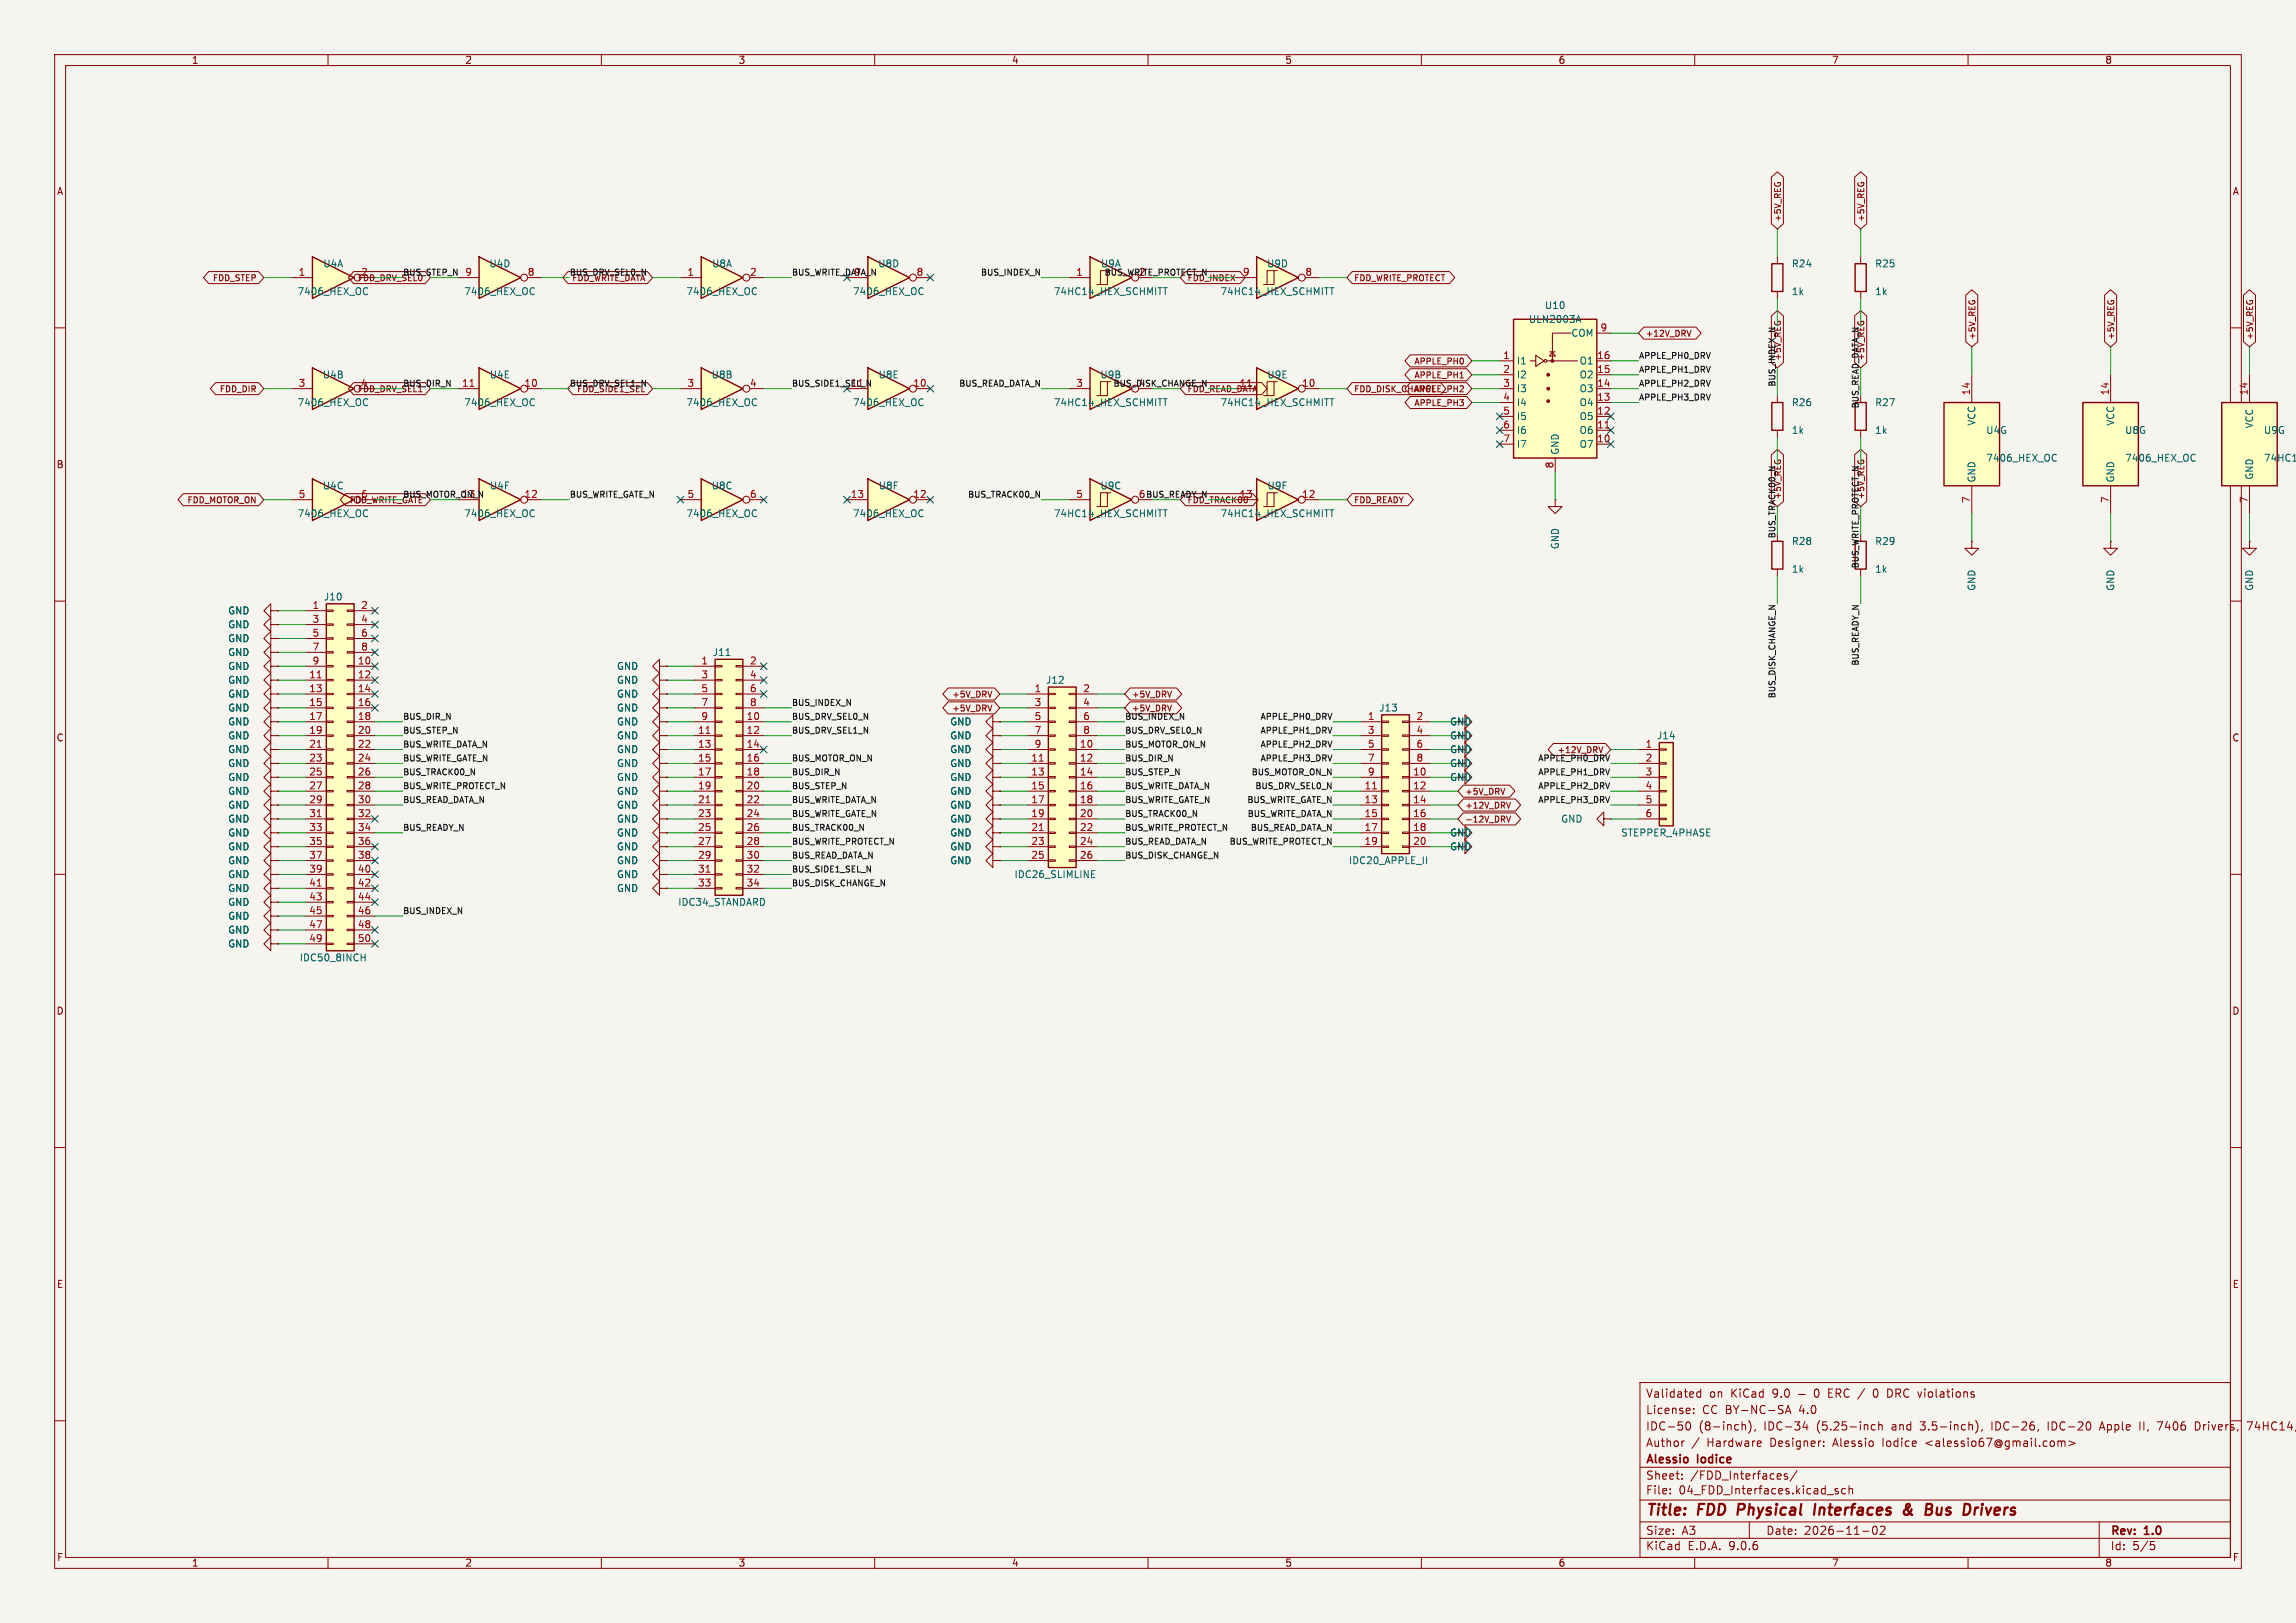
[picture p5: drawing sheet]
<svg xmlns="http://www.w3.org/2000/svg" width="420mm" height="297mm" viewBox="0 0 420 297" stroke-linecap="round" stroke-linejoin="round" font-family="sans-serif">
<defs><g id="words">
<g font-size="2.8" fill="#840000">
<text x="301" y="277.9">Title:</text>
<text x="310.6" y="277.9">FDD</text>
<text x="318.7" y="277.9">Physical</text>
<text x="333.5" y="277.9">Interfaces</text>
<text x="350.7" y="277.9">&amp;</text>
<text x="355.5" y="277.9">Bus</text>
<text x="363.2" y="277.9">Drivers</text>
</g>
<g font-size="2.1" fill="#840000">
<text x="301" y="256">Validated</text>
<text x="312.6" y="256">on</text>
<text x="316.7" y="256">KiCad</text>
<text x="324.4" y="256">9.0</text>
<text x="335" y="256">ERC /</text>
<text x="343.5" y="256">0</text>
<text x="346.3" y="256">DRC violations</text>
<text x="301" y="262">IDC-50</text>
<text x="301" y="259">License:</text>
<text x="310.7" y="262">(8-inch),</text>
<text x="311.4" y="259">CC BY-NC-SA</text>
<text x="322.7" y="262">IDC-34</text>
<text x="329.2" y="259">4.0</text>
<text x="332.5" y="262">(5.25-inch</text>
<text x="346.3" y="262">and</text>
<text x="351.7" y="262">3.5-inch),</text>
<text x="364.9" y="262">IDC-26,</text>
<text x="375.3" y="262">IDC-20</text>
<text x="385" y="262">Apple</text>
<text x="392.4" y="262">II,</text>
<text x="395.8" y="262">7406</text>
<text x="402.9" y="262">Drivers,</text>
<text x="412.6" y="262">74HC14,</text>
<text x="301" y="268.2">Alessio</text>
<text x="301" y="265">Author</text>
<text x="310.6" y="268.2">Iodice</text>
<text x="312.3" y="265">Hardware</text>
<text x="324" y="265">Designer:</text>
<text x="335.6" y="265">Alessio</text>
<text x="344.8" y="265">Iodice</text>
<text x="352.8" y="265">&lt;alessio67@gmail.com&gt;</text>
<text x="301" y="273.7">File:</text>
<text x="301" y="271">Sheet:</text>
<text x="307.1" y="273.7">04_FDD_Interfaces.kicad_sch</text>
<text x="309.2" y="271">/FDD_Interfaces/</text>
<text x="301" y="281.1">Size:</text>
<text x="307.6" y="281.1">A3</text>
<text x="323" y="281.1">Date:</text>
<text x="330" y="281.1">2026-11-02</text>
<text x="386" y="281.3">Rev:</text>
<text x="392.4" y="281.3">1.0</text>
<text x="301" y="283.9">KiCad</text>
<text x="308.7" y="283.9">E.D.A.</text>
<text x="316.3" y="283.9">9.0.6</text>
<text x="386" y="283.9">Id:</text>
<text x="390.1" y="283.9">5/5</text>
</g>
<g font-size="1.8" fill="#840000">
<text x="35" y="11.9">1</text>
<text x="85" y="11.9">2</text>
<text x="135" y="11.9">3</text>
<text x="185" y="11.9">4</text>
<text x="235" y="11.9">5</text>
<text x="285" y="11.9">6</text>
<text x="335" y="11.9">7</text>
<text x="385" y="11.9">8</text>
<text x="10.3" y="35.9">A</text>
<text x="408.3" y="35.9">A</text>
<text x="66" y="50.5">2</text>
<text x="66" y="70.9">4</text>
<text x="226.7" y="70.9">11</text>
<text x="10.3" y="85.9">B</text>
<text x="66" y="91.2">6</text>
<text x="226.7" y="91.2">13</text>
<text x="10.3" y="135.9">C</text>
<text x="265.2" y="132.9">GND</text>
<text x="265.2" y="135.5">GND</text>
<text x="408.2" y="135.9">C</text>
<text x="265.2" y="140.6">GND</text>
<text x="265.2" y="138">GND</text>
<text x="265.2" y="143.1">GND</text>
<text x="265.2" y="153.3">GND</text>
<text x="265.2" y="155.8">GND</text>
<text x="10.3" y="185.9">D</text>
<text x="408.2" y="185.9">D</text>
<text x="10.3" y="235.9">E</text>
<text x="408.3" y="235.9">E</text>
<text x="10.3" y="285.9">F</text>
<text x="35" y="286.9">1</text>
<text x="85" y="286.9">2</text>
<text x="135" y="286.9">3</text>
<text x="185" y="286.9">4</text>
<text x="235" y="286.9">5</text>
<text x="285" y="286.9">6</text>
<text x="335" y="286.9">7</text>
<text x="385" y="286.9">8</text>
<text x="408.3" y="285.9">F</text>
</g>
<g font-size="1.8" fill="#a90000">
<text x="54.5" y="50.5">1</text>
<text x="85" y="50.5">9</text>
<text x="96.4" y="50.5">8</text>
<text x="125.7" y="50.5">1</text>
<text x="137.1" y="50.5">2</text>
<text x="167.6" y="50.5">8</text>
<text x="196.8" y="50.5">1</text>
<text x="227.3" y="50.5">9</text>
<text x="238.7" y="50.5">8</text>
<text x="274.9" y="65.8">1</text>
<text x="292.1" y="65.8">16</text>
<text x="292.7" y="60.7">9</text>
<text x="54.5" y="70.9">3</text>
<text x="84.4" y="70.9">11</text>
<text x="95.8" y="70.9">10</text>
<text x="125.7" y="70.9">3</text>
<text x="137.1" y="70.9">4</text>
<text x="167" y="70.9">10</text>
<text x="196.8" y="70.9">3</text>
<text x="238.1" y="70.9">10</text>
<text x="274.9" y="68.3">2</text>
<text x="274.9" y="70.9">3</text>
<text x="292.1" y="68.3">15</text>
<text x="292.1" y="70.9">14</text>
<text x="274.9" y="73.4">4</text>
<text x="274.9" y="75.9">5</text>
<text x="292.1" y="73.4">13</text>
<text x="292.1" y="75.9">12</text>
<text x="360.4" y="72.4" transform="rotate(-90 360.4 72.4)">14</text>
<text x="385.8" y="72.4" transform="rotate(-90 385.8 72.4)">14</text>
<text x="411.2" y="72.4" transform="rotate(-90 411.2 72.4)">14</text>
<text x="274.9" y="78.5">6</text>
<text x="274.9" y="81">7</text>
<text x="292.1" y="78.5">11</text>
<text x="292.1" y="81">10</text>
<text x="284.2" y="85.8" transform="rotate(-90 284.2 85.8)">8</text>
<text x="54.5" y="91.2">5</text>
<text x="95.8" y="91.2">12</text>
<text x="125.7" y="91.2">5</text>
<text x="137.1" y="91.2">6</text>
<text x="155.5" y="91.2">13</text>
<text x="167" y="91.2">12</text>
<text x="196.8" y="91.2">5</text>
<text x="208.2" y="91.2">6</text>
<text x="238.1" y="91.2">12</text>
<text x="360.4" y="92.1" transform="rotate(-90 360.4 92.1)">7</text>
<text x="385.8" y="92.1" transform="rotate(-90 385.8 92.1)">7</text>
<text x="411.2" y="92.1" transform="rotate(-90 411.2 92.1)">7</text>
<text x="57.1" y="111.5">1</text>
<text x="66" y="111.5">2</text>
<text x="57.1" y="114">3</text>
<text x="57.1" y="116.6">5</text>
<text x="57.1" y="119.1">7</text>
<text x="66" y="114">4</text>
<text x="66" y="116.6">6</text>
<text x="66" y="119.1">8</text>
<text x="56.5" y="124.2">11</text>
<text x="57.1" y="121.7">9</text>
<text x="65.4" y="121.7">10</text>
<text x="65.4" y="124.2">12</text>
<text x="128.2" y="121.7">1</text>
<text x="128.2" y="124.2">3</text>
<text x="137.1" y="121.7">2</text>
<text x="137.1" y="124.2">4</text>
<text x="56.5" y="126.7">13</text>
<text x="56.5" y="129.3">15</text>
<text x="56.5" y="131.8">17</text>
<text x="65.4" y="126.7">14</text>
<text x="65.4" y="129.3">16</text>
<text x="65.4" y="131.8">18</text>
<text x="128.2" y="126.7">5</text>
<text x="128.2" y="129.3">7</text>
<text x="128.2" y="131.8">9</text>
<text x="136.5" y="131.8">10</text>
<text x="137.1" y="126.7">6</text>
<text x="137.1" y="129.3">8</text>
<text x="189.2" y="126.7">1</text>
<text x="189.2" y="129.3">3</text>
<text x="189.2" y="131.8">5</text>
<text x="198" y="126.7">2</text>
<text x="198" y="129.3">4</text>
<text x="198" y="131.8">6</text>
<text x="250.1" y="131.8">1</text>
<text x="259" y="131.8">2</text>
<text x="56.5" y="134.4">19</text>
<text x="56.5" y="136.9">21</text>
<text x="65.4" y="134.4">20</text>
<text x="65.4" y="136.9">22</text>
<text x="127.6" y="134.4">11</text>
<text x="127.6" y="136.9">13</text>
<text x="136.5" y="134.4">12</text>
<text x="136.5" y="136.9">14</text>
<text x="189.2" y="134.4">7</text>
<text x="189.2" y="136.9">9</text>
<text x="197.4" y="136.9">10</text>
<text x="198" y="134.4">8</text>
<text x="250.1" y="134.4">3</text>
<text x="250.1" y="136.9">5</text>
<text x="259" y="134.4">4</text>
<text x="259" y="136.9">6</text>
<text x="300.9" y="136.9">1</text>
<text x="56.5" y="139.4">23</text>
<text x="56.5" y="142">25</text>
<text x="65.4" y="139.4">24</text>
<text x="65.4" y="142">26</text>
<text x="127.6" y="139.4">15</text>
<text x="127.6" y="142">17</text>
<text x="136.5" y="139.4">16</text>
<text x="136.5" y="142">18</text>
<text x="188.6" y="139.4">11</text>
<text x="188.6" y="142">13</text>
<text x="197.4" y="139.4">12</text>
<text x="197.4" y="142">14</text>
<text x="250.1" y="139.4">7</text>
<text x="250.1" y="142">9</text>
<text x="258.4" y="142">10</text>
<text x="259" y="139.4">8</text>
<text x="300.9" y="139.4">2</text>
<text x="300.9" y="142">3</text>
<text x="56.5" y="144.5">27</text>
<text x="56.5" y="147.1">29</text>
<text x="56.5" y="149.6">31</text>
<text x="65.4" y="144.5">28</text>
<text x="65.4" y="147.1">30</text>
<text x="65.4" y="149.6">32</text>
<text x="127.6" y="144.5">19</text>
<text x="127.6" y="147.1">21</text>
<text x="127.6" y="149.6">23</text>
<text x="136.5" y="144.5">20</text>
<text x="136.5" y="147.1">22</text>
<text x="136.5" y="149.6">24</text>
<text x="188.6" y="144.5">15</text>
<text x="188.6" y="147.1">17</text>
<text x="188.6" y="149.6">19</text>
<text x="197.4" y="144.5">16</text>
<text x="197.4" y="147.1">18</text>
<text x="197.4" y="149.6">20</text>
<text x="249.5" y="144.5">11</text>
<text x="249.5" y="147.1">13</text>
<text x="249.5" y="149.6">15</text>
<text x="258.4" y="144.5">12</text>
<text x="258.4" y="147.1">14</text>
<text x="258.4" y="149.6">16</text>
<text x="300.9" y="144.5">4</text>
<text x="300.9" y="147.1">5</text>
<text x="300.9" y="149.6">6</text>
<text x="56.5" y="152.1">33</text>
<text x="56.5" y="154.7">35</text>
<text x="65.4" y="152.1">34</text>
<text x="65.4" y="154.7">36</text>
<text x="127.6" y="152.1">25</text>
<text x="127.6" y="154.7">27</text>
<text x="136.5" y="152.1">26</text>
<text x="136.5" y="154.7">28</text>
<text x="188.6" y="152.1">21</text>
<text x="188.6" y="154.7">23</text>
<text x="197.4" y="152.1">22</text>
<text x="197.4" y="154.7">24</text>
<text x="249.5" y="152.1">17</text>
<text x="249.5" y="154.7">19</text>
<text x="258.4" y="152.1">18</text>
<text x="258.4" y="154.7">20</text>
<text x="56.5" y="157.2">37</text>
<text x="56.5" y="159.8">39</text>
<text x="65.4" y="157.2">38</text>
<text x="65.4" y="159.8">40</text>
<text x="127.6" y="157.2">29</text>
<text x="127.6" y="159.8">31</text>
<text x="136.5" y="157.2">30</text>
<text x="136.5" y="159.8">32</text>
<text x="188.6" y="157.2">25</text>
<text x="197.4" y="157.2">26</text>
<text x="56.5" y="162.3">41</text>
<text x="56.5" y="164.8">43</text>
<text x="56.5" y="167.4">45</text>
<text x="65.4" y="162.3">42</text>
<text x="65.4" y="164.8">44</text>
<text x="65.4" y="167.4">46</text>
<text x="127.6" y="162.3">33</text>
<text x="136.5" y="162.3">34</text>
<text x="56.5" y="169.9">47</text>
<text x="56.5" y="172.5">49</text>
<text x="65.4" y="169.9">48</text>
<text x="65.4" y="172.5">50</text>
</g>
<g font-size="1.8" fill="#006464">
<text x="59" y="49.1">U4A</text>
<text x="89.4" y="49.1">U4D</text>
<text x="130.2" y="49.1">U8A</text>
<text x="160.6" y="49.1">U8D</text>
<text x="231.7" y="49.1">U9D</text>
<text x="327.7" y="49.1">R24</text>
<text x="342.9" y="49.1">R25</text>
<text x="54.3" y="54.2">7406_HEX_OC</text>
<text x="84.8" y="54.2">7406_HEX_OC</text>
<text x="125.4" y="54.2">7406_HEX_OC</text>
<text x="155.9" y="54.2">7406_HEX_OC</text>
<text x="192.7" y="54.2">74HC14_HEX_SCHMITT</text>
<text x="223.1" y="54.2">74HC14_HEX_SCHMITT</text>
<text x="279.6" y="59.3">ULN2003A</text>
<text x="282.5" y="56.7">U10</text>
<text x="327.7" y="54.2">1k</text>
<text x="342.9" y="54.2">1k</text>
<text x="287.3" y="61.8">COM</text>
<text x="59" y="69.4">U4B</text>
<text x="89.5" y="69.4">U4E</text>
<text x="130.1" y="69.4">U8B</text>
<text x="160.6" y="69.4">U8E</text>
<text x="231.7" y="69.4">U9E</text>
<text x="277.4" y="66.9">I1</text>
<text x="277.4" y="69.4">I2</text>
<text x="277.4" y="72">I3</text>
<text x="288.8" y="66.9">O1</text>
<text x="288.8" y="69.4">O2</text>
<text x="288.8" y="72">O3</text>
<text x="54.3" y="74.5">7406_HEX_OC</text>
<text x="84.8" y="74.5">7406_HEX_OC</text>
<text x="125.4" y="74.5">7406_HEX_OC</text>
<text x="155.9" y="74.5">7406_HEX_OC</text>
<text x="192.7" y="74.5">74HC14_HEX_SCHMITT</text>
<text x="223.1" y="74.5">74HC14_HEX_SCHMITT</text>
<text x="277.4" y="74.5">I4</text>
<text x="277.4" y="77.1">I5</text>
<text x="288.8" y="74.5">O4</text>
<text x="288.8" y="77.1">O5</text>
<text x="327.7" y="74.5">R26</text>
<text x="342.9" y="74.5">R27</text>
<text x="361.5" y="78" transform="rotate(-90 361.5 78)">VCC</text>
<text x="386.9" y="78" transform="rotate(-90 386.9 78)">VCC</text>
<text x="277.4" y="79.6">I6</text>
<text x="277.4" y="82.1">I7</text>
<text x="285.3" y="83.3" transform="rotate(-90 285.3 83.3)">GND</text>
<text x="288.8" y="79.6">O6</text>
<text x="288.8" y="82.1">O7</text>
<text x="327.7" y="79.6">1k</text>
<text x="342.9" y="79.6">1k</text>
<text x="363.2" y="79.6">U4G</text>
<text x="388.6" y="79.6">U8G</text>
<text x="412.3" y="78.5" transform="rotate(-90 412.3 78.5)">VCC</text>
<text x="414" y="79.6">U9G</text>
<text x="59" y="89.8">U4C</text>
<text x="89.5" y="89.8">U4F</text>
<text x="130.1" y="89.8">U8C</text>
<text x="160.6" y="89.8">U8F</text>
<text x="201.2" y="89.8">U9C</text>
<text x="231.8" y="89.8">U9F</text>
<text x="361.5" y="88.4" transform="rotate(-90 361.5 88.4)">GND</text>
<text x="363.2" y="84.7">7406_HEX_OC</text>
<text x="386.9" y="88.4" transform="rotate(-90 386.9 88.4)">GND</text>
<text x="388.6" y="84.7">7406_HEX_OC</text>
<text x="412.3" y="87.9" transform="rotate(-90 412.3 87.9)">GND</text>
<text x="414" y="84.7">74HC14_</text>
<text x="54.3" y="94.8">7406_HEX_OC</text>
<text x="84.8" y="94.8">7406_HEX_OC</text>
<text x="125.4" y="94.8">7406_HEX_OC</text>
<text x="155.9" y="94.8">7406_HEX_OC</text>
<text x="192.7" y="94.8">74HC14_HEX_SCHMITT</text>
<text x="223.1" y="94.8">74HC14_HEX_SCHMITT</text>
<text x="285.3" y="100.6" transform="rotate(-90 285.3 100.6)">GND</text>
<text x="327.7" y="99.9">R28</text>
<text x="342.9" y="99.9">R29</text>
<text x="327.7" y="105">1k</text>
<text x="342.9" y="105">1k</text>
<text x="41.6" y="112.6">GND</text>
<text x="59.2" y="110.1">J10</text>
<text x="361.5" y="108.2" transform="rotate(-90 361.5 108.2)">GND</text>
<text x="386.9" y="108.2" transform="rotate(-90 386.9 108.2)">GND</text>
<text x="412.3" y="108.2" transform="rotate(-90 412.3 108.2)">GND</text>
<text x="41.6" y="117.7">GND</text>
<text x="41.6" y="115.2">GND</text>
<text x="41.6" y="125.3">GND</text>
<text x="41.6" y="120.2">GND</text>
<text x="41.6" y="122.8">GND</text>
<text x="112.8" y="125.3">GND</text>
<text x="112.8" y="122.8">GND</text>
<text x="130.3" y="120.2">J11</text>
<text x="191.2" y="125.3">J12</text>
<text x="41.6" y="130.4">GND</text>
<text x="41.6" y="127.9">GND</text>
<text x="112.8" y="127.9">GND</text>
<text x="112.8" y="130.4">GND</text>
<text x="252.2" y="130.4">J13</text>
<text x="41.6" y="132.9">GND</text>
<text x="41.6" y="135.5">GND</text>
<text x="112.8" y="135.5">GND</text>
<text x="112.8" y="132.9">GND</text>
<text x="173.7" y="132.9">GND</text>
<text x="173.7" y="135.5">GND</text>
<text x="303" y="135.5">J14</text>
<text x="41.6" y="140.6">GND</text>
<text x="41.6" y="143.1">GND</text>
<text x="41.6" y="138">GND</text>
<text x="112.8" y="140.6">GND</text>
<text x="112.8" y="143.1">GND</text>
<text x="112.8" y="138">GND</text>
<text x="173.7" y="138">GND</text>
<text x="173.7" y="140.6">GND</text>
<text x="173.7" y="143.1">GND</text>
<text x="41.6" y="145.6">GND</text>
<text x="41.6" y="148.2">GND</text>
<text x="112.8" y="148.2">GND</text>
<text x="112.8" y="145.6">GND</text>
<text x="173.7" y="148.2">GND</text>
<text x="173.7" y="145.6">GND</text>
<text x="41.6" y="153.3">GND</text>
<text x="41.6" y="155.8">GND</text>
<text x="41.6" y="150.7">GND</text>
<text x="112.8" y="150.7">GND</text>
<text x="112.8" y="153.3">GND</text>
<text x="112.8" y="155.8">GND</text>
<text x="173.7" y="153.3">GND</text>
<text x="173.7" y="150.7">GND</text>
<text x="173.7" y="155.8">GND</text>
<text x="285.5" y="150.7">GND</text>
<text x="296.4" y="153.3">STEPPER_4PHASE</text>
<text x="41.6" y="160.9">GND</text>
<text x="41.6" y="158.3">GND</text>
<text x="112.8" y="158.3">GND</text>
<text x="112.8" y="160.9">GND</text>
<text x="173.7" y="158.3">GND</text>
<text x="185.5" y="160.9">IDC26_SLIMLINE</text>
<text x="246.6" y="158.3">IDC20_APPLE_II</text>
<text x="41.6" y="163.4">GND</text>
<text x="41.6" y="166">GND</text>
<text x="112.8" y="163.4">GND</text>
<text x="124" y="166">IDC34_STANDARD</text>
<text x="41.6" y="171">GND</text>
<text x="41.6" y="168.5">GND</text>
<text x="41.6" y="173.6">GND</text>
<text x="54.7" y="176.1">IDC50_8INCH</text>
</g>
<g font-size="1.8" fill="#0f0f0f">
<text x="156.1" y="50.5">9</text>
<text x="201.3" y="49.1">U9A</text>
<text x="208.2" y="50.5">2</text>
<text x="155.5" y="70.9">11</text>
<text x="201.2" y="69.4">U9B</text>
<text x="208.2" y="70.9">4</text>
<text x="84.4" y="91.2">13</text>
</g>
<g font-size="1.5" fill="#840000">
<text x="326" y="40.7" transform="rotate(-90 326 40.7)">+5V_REG</text>
<text x="341.2" y="40.7" transform="rotate(-90 341.2 40.7)">+5V_REG</text>
<text x="38.8" y="51.7">FDD_STEP</text>
<text x="65.3" y="51.7">FDD_DRV_SEL0</text>
<text x="247.6" y="51.7">FDD_WRITE_PROTECT</text>
<text x="301" y="61.8">+12V_DRV</text>
<text x="361.5" y="62.3" transform="rotate(-90 361.5 62.3)">+5V_REG</text>
<text x="386.9" y="62.3" transform="rotate(-90 386.9 62.3)">+5V_REG</text>
<text x="412.3" y="62.3" transform="rotate(-90 412.3 62.3)">+5V_REG</text>
<text x="40.1" y="72">FDD_DIR</text>
<text x="65.3" y="72">FDD_DRV_SEL1</text>
<text x="247.6" y="72">FDD_DISK_CHANGE</text>
<text x="258.6" y="66.9">APPLE_PH0</text>
<text x="258.6" y="69.4">APPLE_PH1</text>
<text x="258.6" y="72">APPLE_PH2</text>
<text x="258.6" y="74.5">APPLE_PH3</text>
<text x="34.2" y="92.3">FDD_MOTOR_ON</text>
<text x="247.6" y="92.3">FDD_READY</text>
<text x="174.1" y="130.4">+5V_DRV</text>
<text x="174.1" y="127.9">+5V_DRV</text>
<text x="207" y="127.9">+5V_DRV</text>
<text x="267.9" y="145.6">+5V_DRV</text>
<text x="267.9" y="148.2">+12V_DRV</text>
<text x="267.9" y="150.7">-12V_DRV</text>
</g>
<g font-size="1.5" fill="#0f0f0f">
<text x="73.7" y="50.5">BUS_STEP_N</text>
<text x="104.1" y="50.5">BUS_DRV_SEL0_N</text>
<text x="104.5" y="51.7">FDD_WRITE_DATA</text>
<text x="144.8" y="50.5">BUS_WRITE_DATA_N</text>
<text x="179.3" y="50.5">BUS_INDEX_N</text>
<text x="201.9" y="50.5">BUS_WRITE_PROTECT_N</text>
<text x="217.1" y="51.7">FDD_INDEX</text>
<text x="299.7" y="65.7">APPLE_PH0_DRV</text>
<text x="73.7" y="70.8">BUS_DIR_N</text>
<text x="104.1" y="70.8">BUS_DRV_SEL1_N</text>
<text x="105.4" y="72">FDD_SIDE1_SEL</text>
<text x="144.8" y="70.8">BUS_SIDE1_SEL_N</text>
<text x="175.3" y="70.8">BUS_READ_DATA_N</text>
<text x="203.6" y="70.8">BUS_DISK_CHANGE_N</text>
<text x="217.1" y="72">FDD_READ_DATA</text>
<text x="299.7" y="68.3">APPLE_PH1_DRV</text>
<text x="299.7" y="70.8">APPLE_PH2_DRV</text>
<text x="324.8" y="70.9" transform="rotate(-90 324.8 70.9)">BUS_INDEX_N</text>
<text x="326" y="66.1" transform="rotate(-90 326 66.1)">+5V_REG</text>
<text x="341.2" y="66.1" transform="rotate(-90 341.2 66.1)">+5V_REG</text>
<text x="299.7" y="73.4">APPLE_PH3_DRV</text>
<text x="340.1" y="74.9" transform="rotate(-90 340.1 74.9)">BUS_READ_DATA_N</text>
<text x="63.9" y="92.3">FDD_WRITE_GATE</text>
<text x="73.7" y="91.1">BUS_MOTOR_ON_N</text>
<text x="104.1" y="91.1">BUS_WRITE_GATE_N</text>
<text x="177" y="91.1">BUS_TRACK00_N</text>
<text x="209.5" y="91.1">BUS_READY_N</text>
<text x="217.1" y="92.3">FDD_TRACK00</text>
<text x="326" y="91.5" transform="rotate(-90 326 91.5)">+5V_REG</text>
<text x="341.2" y="91.5" transform="rotate(-90 341.2 91.5)">+5V_REG</text>
<text x="324.8" y="98.6" transform="rotate(-90 324.8 98.6)">BUS_TRACK00_N</text>
<text x="340.1" y="104.1" transform="rotate(-90 340.1 104.1)">BUS_WRITE_PROTECT_N</text>
<text x="340.1" y="121.9" transform="rotate(-90 340.1 121.9)">BUS_READY_N</text>
<text x="73.7" y="131.8">BUS_DIR_N</text>
<text x="144.8" y="129.2">BUS_INDEX_N</text>
<text x="144.8" y="131.8">BUS_DRV_SEL0_N</text>
<text x="205.7" y="131.8">BUS_INDEX_N</text>
<text x="207" y="130.4">+5V_DRV</text>
<text x="230.5" y="131.8">APPLE_PH0_DRV</text>
<text x="324.8" y="127.9" transform="rotate(-90 324.8 127.9)">BUS_DISK_CHANGE_N</text>
<text x="73.7" y="134.3">BUS_STEP_N</text>
<text x="73.7" y="136.9">BUS_WRITE_DATA_N</text>
<text x="144.8" y="134.3">BUS_DRV_SEL1_N</text>
<text x="205.7" y="134.3">BUS_DRV_SEL0_N</text>
<text x="205.7" y="136.9">BUS_MOTOR_ON_N</text>
<text x="230.5" y="134.3">APPLE_PH1_DRV</text>
<text x="230.5" y="136.9">APPLE_PH2_DRV</text>
<text x="73.7" y="139.4">BUS_WRITE_GATE_N</text>
<text x="73.7" y="141.9">BUS_TRACK00_N</text>
<text x="144.8" y="139.4">BUS_MOTOR_ON_N</text>
<text x="144.8" y="141.9">BUS_DIR_N</text>
<text x="205.7" y="139.4">BUS_DIR_N</text>
<text x="205.7" y="141.9">BUS_STEP_N</text>
<text x="228.8" y="141.9">BUS_MOTOR_ON_N</text>
<text x="230.5" y="139.4">APPLE_PH3_DRV</text>
<text x="281.3" y="139.4">APPLE_PH0_DRV</text>
<text x="281.3" y="141.9">APPLE_PH1_DRV</text>
<text x="284.8" y="138">+12V_DRV</text>
<text x="73.7" y="144.5">BUS_WRITE_PROTECT_N</text>
<text x="73.7" y="147">BUS_READ_DATA_N</text>
<text x="144.8" y="144.5">BUS_STEP_N</text>
<text x="144.8" y="149.6">BUS_WRITE_GATE_N</text>
<text x="144.8" y="147">BUS_WRITE_DATA_N</text>
<text x="205.7" y="144.5">BUS_WRITE_DATA_N</text>
<text x="205.7" y="147">BUS_WRITE_GATE_N</text>
<text x="205.7" y="149.6">BUS_TRACK00_N</text>
<text x="228" y="147">BUS_WRITE_GATE_N</text>
<text x="228.1" y="149.6">BUS_WRITE_DATA_N</text>
<text x="229.5" y="144.5">BUS_DRV_SEL0_N</text>
<text x="281.3" y="144.5">APPLE_PH2_DRV</text>
<text x="281.3" y="147">APPLE_PH3_DRV</text>
<text x="73.7" y="152.1">BUS_READY_N</text>
<text x="144.8" y="152.1">BUS_TRACK00_N</text>
<text x="144.8" y="154.6">BUS_WRITE_PROTECT_N</text>
<text x="205.7" y="152.1">BUS_WRITE_PROTECT_N</text>
<text x="205.7" y="154.6">BUS_READ_DATA_N</text>
<text x="224.8" y="154.6">BUS_WRITE_PROTECT_N</text>
<text x="228.7" y="152.1">BUS_READ_DATA_N</text>
<text x="144.8" y="157.2">BUS_READ_DATA_N</text>
<text x="144.8" y="159.7">BUS_SIDE1_SEL_N</text>
<text x="205.7" y="157.2">BUS_DISK_CHANGE_N</text>
<text x="73.7" y="167.3">BUS_INDEX_N</text>
<text x="144.8" y="162.3">BUS_DISK_CHANGE_N</text>
</g>
</g></defs>
<path d="M0 0h420v297h-420z" fill="#f5f4ef" stroke="#f5f4ef" stroke-width=".18"/>
<g fill="none" stroke="#840000" stroke-width=".18">
<path d="M10 10h400v277h-400zM12 12h396v273h-396zM60 10v2M110 10v2M160 10v2M210 10v2M260 10v2M310 10v2M360 10v2M10 60h2M408 60h2M408.6 84.3h.5l.2 .2-.2 .4 .2 .1 .1 .3-.3 .3h-.5z"/>
<path d="M408.6 84.9h.5M10 110h2M408 110h2M10 160h2M408 160h2M49.5 160v-1.2l-1.2 1.2 1.2 1.3v-1.3h1.3M50.8 160h.1M10 210h2M408 210h2M300 253h108v32h-108zM309.8 258.5v.2M309.8 257.8v.1"/>
<path d="M311.1 254.2v1.5M311.1 254.8l-.4-.1-.3 .3v.4l.1 .2h.6M319.9 260a1.72 1.72 0 0 1 0 2.3M326.6 258.7l.5-1.5 .5 1.5M326.7 258.3h.7M328.9 255.2h1.3M332 254.3l.2-.1a.8 .8 0 0 1 .6 .7 .8 .8 0 0 1-.6 .8l-.2-.2-.1-.4zM343 254.2a.94 .94 0 0 0 0 1.5M345.3 254.2l.6 .1M345.9 255.6l-.6 .1M361.4 260a1.72 1.72 0 0 1 0 2.3M10 260h2"/>
<path d="M300 278.5h108M300 274.5h108M300 268.5h108M305.5 273.2v.2M305.5 272.5v.1M307.7 270.5v.2M307.7 269.8v.1M308.1 263.7l-.3 .1M308.5 260.3l.2-.1a.8 .8 0 0 1 .6 .7 .8 .8 0 0 1-.6 .8l-.2-.2-.1-.4zM310.8 263.1l-1.3 1.9M318.9 260.7h.2l.2 .2v.8M320 278.5v3"/>
<path d="M321.1 261.6l-.2 .3M321.9 263.7l.3 .3-.8 .2M322.1 264.6l-.2 .1M325.7 269.8l.1 .2-.7 .2M326.9 269.8l-.3-.1-.2 .2v.2l.5 .2v.3h-.5M328.7 269.1l-1.3 1.9M330.2 260.1l-.4 1.1h.9M330.5 260.7v1M333.6 264.5v.2M333.6 263.8v.1M336.2 272.5l-.3-.1-.2 .2v.2l.5 .2v.3h-.5M337.6 272.5l-.4-.1-.3 .3v.4l.1 .2h.6"/>
<path d="M338.2 272.5l.2-.1 .4 .1 .1 .9M338.2 271.9v1.5M342.3 261.4l.3 .3 .4-.1M342.7 279.4l.2-.1a.8 .8 0 0 1 .5 .7 .8 .8 0 0 1-.5 .8l-.2-.2-.2-.4zM343 260.8l-.4-.1-.3 .3M343.7 260.8l.2-.1 .3 .1 .1 .9M343.7 260.2v1.5M343.9 279.4l.6-.1 .2 .1 .1 .3-.9 1.1h.9M362.6 261.6l-.2 .3M372.9 261.6l-.2 .3M374.7 260.2v1.5M376.4 263.8l.5-.1 .2 .2"/>
<path d="M376.4 263.7v1M377.1 263.9l.2-.2 .4 .1v.9M377.1 263.9v.8M378.4 263.7l1.2 .4-1.2 .4M384 278.5v6.5M384.2 261.3h.7M384.5 260.2l-.5 1.5M391.4 260.2v1.5M394.6 260.2h1l-.7 1.5M402.3 260.4l-.4-.2h-.3v1.5h.3l.4-.2M411 260.2h1l-.6 1.5M60 285v2"/>
<path d="M110 285v2M160 285v2M210 285v2M260 285v2M300 281.5h108M310 285v2M340.7 280.2h1.2M360 285v2M393.4 282.1h.7M393.5 282.7h.4l.3 .2-.2 .6-.5 .1"/>
</g>
<path d="M318.1 275.2l-.3 2M332.1 275.2l-.3 2M349.7 276.2l-.2 .4a.92 .92 0 0 1-.9 .6l-.2-.1a.54 .54 0 0 1 .1-.8l.8-.7v-.3l-.2-.1a.41 .41 0 0 0-.4 .5l.6 1.1 .5 .4M354.4 275.9l-.2 1 .1 .2 .5 .1M361.7 275.9h.2M362.5 275.9l-.1 1.3" fill="none" stroke="#840000" stroke-width=".4"/>
<path d="M158.7 67.3l7.7 3.8-7.7 3.8z" fill="#ffffc2"/>
<path d="M158.7 67.3l7.7 3.8-7.7 3.8z" fill="none" stroke="#840000" stroke-width=".25"/>
<g fill="none" stroke="#840000" stroke-width=".18">
<path d="M154.9 71.1h3.8M167.6 71.1h2.6"/>
<circle cx="167" cy="71.1" r=".63"/>
</g>
<path d="M168.6 73l.2 .1M168.8 74.1l-.2 .1" fill="none" stroke="#006464" stroke-width=".18"/>
<path d="M355.6 73.7h10.2v15.2h-10.2z" fill="#ffffc2"/>
<path d="M355.6 73.7h10.2v15.2h-10.2z" fill="none" stroke="#840000" stroke-width=".25"/>
<path d="M360.7 68.6v5.1M360.7 88.9v5.1" fill="none" stroke="#840000" stroke-width=".18"/>
<path d="M375.9 83.1l.3 .2M376.2 84.3l-.3 .1" fill="none" stroke="#006464" stroke-width=".18"/>
<path d="M381 73.7h10.2v15.2h-10.2z" fill="#ffffc2"/>
<path d="M381 73.7h10.2v15.2h-10.2z" fill="none" stroke="#840000" stroke-width=".25"/>
<g fill="none" stroke="#840000" stroke-width=".18">
<path d="M386.1 68.6v5.1M386.1 99.1v1.2h1.2l-1.2 1.3-1.3-1.3h1.3M386.1 99.1h.1M386.1 88.9v5.1M411.5 99.1v1.2h1.2l-1.2 1.3-1.3-1.3h1.3M411.5 99.1h.1M49.5 116.8v-1.2l-1.2 1.2 1.2 1.3v-1.3h1.3M49.5 119.4v-1.3l-1.2 1.3 1.2 1.3v-1.3h1.3M50.8 116.8h.1M50.8 119.4h.1M49.5 124.5v-1.3l-1.2 1.3 1.2 1.2v-1.2h1.3M49.5 129.5v-1.2l-1.2 1.2 1.2 1.3v-1.3h1.3"/>
<path d="M49.5 127v-1.3l-1.2 1.3 1.2 1.3v-1.3h1.3M49.5 121.9v-1.2l-1.2 1.2 1.2 1.3v-1.3h1.3M49.5 132.1v-1.3l-1.2 1.3 1.2 1.3v-1.3h1.3M50.8 124.5h.1M50.8 129.5h.1M50.8 127h.1M50.8 121.9h.1M50.8 132.1h.1M120.6 124.5v-1.3l-1.2 1.3 1.2 1.2v-1.2h1.3M120.6 121.9v-1.2l-1.2 1.2 1.2 1.3v-1.3h1.3M120.6 127v-1.3l-1.2 1.3 1.2 1.3v-1.3h1.3M121.9 124.5h.1"/>
<path d="M121.9 121.9h.1M121.9 127h.1"/>
</g>
<path d="M401.3 83.1l.3 .2M401.6 84.3l-.3 .1" fill="none" stroke="#006464" stroke-width=".18"/>
<path d="M158.7 47l7.7 3.8-7.7 3.8z" fill="#ffffc2"/>
<path d="M158.7 47l7.7 3.8-7.7 3.8z" fill="none" stroke="#840000" stroke-width=".25"/>
<g fill="none" stroke="#840000" stroke-width=".18">
<path d="M154.9 50.8h3.8M167.6 50.8h2.6"/>
<circle cx="167" cy="50.8" r=".63"/>
</g>
<path d="M168.6 52.6l.2 .2M168.8 53.8l-.2 .1" fill="none" stroke="#006464" stroke-width=".18"/>
<path d="M87.6 47l7.6 3.8-7.6 3.8z" fill="#ffffc2"/>
<path d="M87.6 47l7.6 3.8-7.6 3.8z" fill="none" stroke="#840000" stroke-width=".25"/>
<g fill="none" stroke="#840000" stroke-width=".18">
<path d="M83.8 50.8h3.8M96.5 50.8h2.6"/>
<circle cx="95.9" cy="50.8" r=".63"/>
</g>
<path d="M97.5 52.6l.2 .2M97.7 53.8l-.2 .1" fill="none" stroke="#006464" stroke-width=".18"/>
<path d="M229.9 47l7.6 3.8-7.6 3.8z" fill="#ffffc2"/>
<path d="M229.9 47l7.6 3.8-7.6 3.8z" fill="none" stroke="#840000" stroke-width=".25"/>
<g fill="none" stroke="#840000" stroke-width=".18">
<path d="M226.1 50.8h3.8M233 49.5h-1.2v2.6M233.7 49.5h-.7v2.6h-1.9M238.8 50.8h2.5"/>
<circle cx="238.1" cy="50.8" r=".63"/>
</g>
<path d="M243.3 52.6h.7" fill="none" stroke="#006464" stroke-width=".18"/>
<path d="M229.9 87.6l7.6 3.8-7.6 3.9z" fill="#ffffc2"/>
<path d="M229.9 87.6l7.6 3.8-7.6 3.9z" fill="none" stroke="#840000" stroke-width=".25"/>
<g fill="none" stroke="#840000" stroke-width=".18">
<path d="M226.1 91.4h3.8M233 90.2h-1.2v2.5M233.7 90.2h-.7v2.5h-1.9M238.8 91.4h2.5"/>
<circle cx="238.1" cy="91.4" r=".63"/>
</g>
<path d="M243.3 93.3h.7" fill="none" stroke="#006464" stroke-width=".18"/>
<path d="M128.3 87.6l7.6 3.8-7.6 3.9z" fill="#ffffc2"/>
<path d="M128.3 87.6l7.6 3.8-7.6 3.9z" fill="none" stroke="#840000" stroke-width=".25"/>
<g fill="none" stroke="#840000" stroke-width=".18">
<path d="M124.5 91.4h3.8M137.2 91.4h2.5"/>
<circle cx="136.5" cy="91.4" r=".63"/>
</g>
<path d="M138.1 93.3l.3 .1M138.4 94.4l-.3 .2" fill="none" stroke="#006464" stroke-width=".18"/>
<path d="M57.1 87.6l7.7 3.8-7.7 3.9z" fill="#ffffc2"/>
<path d="M57.1 87.6l7.7 3.8-7.7 3.9z" fill="none" stroke="#840000" stroke-width=".25"/>
<path d="M53.3 91.4h3.8M66 91.4h2.6" fill="none" stroke="#840000" stroke-width=".18"/>
<path d="M67 93.3l.2 .1M67.2 94.4l-.2 .2" fill="none" stroke="#006464" stroke-width=".18"/>
<path d="M57.1 67.3l7.7 3.8-7.7 3.8z" fill="#ffffc2"/>
<path d="M57.1 67.3l7.7 3.8-7.7 3.8z" fill="none" stroke="#840000" stroke-width=".25"/>
<g fill="none" stroke="#840000" stroke-width=".18">
<path d="M53.3 71.1h3.8M66 71.1h2.6"/>
<circle cx="65.4" cy="71.1" r=".63"/>
</g>
<path d="M67 73l.2 .1M67.2 74.1l-.2 .1" fill="none" stroke="#006464" stroke-width=".18"/>
<path d="M130.8 120.7h5.1v43.1h-5.1z" fill="#ffffc2"/>
<path d="M130.8 120.7h5.1v43.1h-5.1z" fill="none" stroke="#840000" stroke-width=".25"/>
<g fill="none" stroke="#840000" stroke-width=".18">
<path d="M49.5 111.8v-1.3l-1.2 1.3 1.2 1.2v-1.2h1.3M49.5 114.3v-1.3l-1.2 1.3 1.2 1.3v-1.3h1.3M50.8 111.8h.1M50.8 114.3h.1M120.6 139.7v-1.3l-1.2 1.3 1.2 1.3v-1.3h1.3M121.9 139.7h.1M127 121.9h3.8M127 124.5h3.8M127 127h3.8M127 129.5h3.8M127 132.1h3.8M127 134.6h3.8"/>
<path d="M127 137.2h3.8M127 139.7h3.8M130.8 121.8h1.3v.2h-1.3zM130.8 124.3h1.3v.3h-1.3zM130.8 126.9h1.3v.2h-1.3zM130.8 129.4h1.3v.3h-1.3zM130.8 132h1.3v.2h-1.3zM130.8 134.5h1.3v.2h-1.3zM130.8 137h1.3v.3h-1.3zM130.8 139.6h1.3v.2h-1.3zM134.6 121.8h1.3v.2h-1.3zM134.6 124.3h1.3v.3h-1.3z"/>
<path d="M134.6 126.9h1.3v.2h-1.3zM134.6 129.4h1.3v.3h-1.3zM134.6 132h1.3v.2h-1.3zM134.6 134.5h1.3v.2h-1.3zM134.6 137h1.3v.3h-1.3zM134.6 139.6h1.3v.2h-1.3zM135.9 121.9h3.8M135.9 124.5h3.8M135.9 127h3.8M135.9 129.5h3.8M135.9 132.1h3.8M135.9 134.6h3.8"/>
<path d="M135.9 137.2h3.8M135.9 139.7h3.8M120.6 147.3v-1.2l-1.2 1.2 1.2 1.3v-1.3h1.3M120.6 149.9v-1.3l-1.2 1.3 1.2 1.2v-1.2h1.3M121.9 147.3h.1M121.9 149.9h.1M127 142.2h3.8M127 144.8h3.8M127 147.3h3.8M127 149.9h3.8M127 152.4h3.8M127 154.9h3.8"/>
<path d="M127 157.5h3.8M130.8 142.1h1.3v.3h-1.3zM130.8 144.7h1.3v.2h-1.3zM130.8 147.2h1.3v.2h-1.3zM130.8 149.7h1.3v.3h-1.3zM130.8 152.3h1.3v.2h-1.3zM130.8 154.8h1.3v.3h-1.3zM130.8 157.4h1.3v.2h-1.3zM130.8 159.9h1.3v.2h-1.3zM134.6 142.1h1.3v.3h-1.3zM134.6 144.7h1.3v.2h-1.3zM134.6 147.2h1.3v.2h-1.3z"/>
<path d="M134.6 149.7h1.3v.3h-1.3zM134.6 152.3h1.3v.2h-1.3zM134.6 154.8h1.3v.3h-1.3zM134.6 157.4h1.3v.2h-1.3zM134.6 159.9h1.3v.2h-1.3zM135.9 142.2h3.8M135.9 144.8h3.8M135.9 147.3h3.8M135.9 149.9h3.8M135.9 152.4h3.8M135.9 154.9h3.8M135.9 157.5h3.8"/>
<path d="M127 160h3.8M127 162.6h3.8M130.8 162.4h1.3v.3h-1.3zM134.6 162.4h1.3v.3h-1.3zM135.9 160h3.8M135.9 162.6h3.8"/>
</g>
<path d="M129.1 134.2h.8M129.1 146.9h.8M129.1 159.6h.8" fill="none" stroke="#a90000" stroke-width=".18"/>
<path d="M132.8 120h.7" fill="none" stroke="#006464" stroke-width=".18"/>
<path d="M87.6 67.3l7.6 3.8-7.6 3.8z" fill="#ffffc2"/>
<path d="M87.6 67.3l7.6 3.8-7.6 3.8z" fill="none" stroke="#840000" stroke-width=".25"/>
<g fill="none" stroke="#840000" stroke-width=".18">
<path d="M83.8 71.1h3.8M96.5 71.1h2.6M49.5 139.7v-1.3l-1.2 1.3 1.2 1.3v-1.3h1.3M49.5 134.6v-1.2l-1.2 1.2 1.2 1.3v-1.3h1.3M49.5 137.2v-1.3l-1.2 1.3 1.2 1.2v-1.2h1.3M50.8 139.7h.1M50.8 134.6h.1M50.8 137.2h.1M49.5 142.2v-1.2l-1.2 1.2 1.2 1.3v-1.3h1.3M49.5 144.8v-1.3l-1.2 1.3 1.2 1.3v-1.3h1.3M50.8 142.2h.1M50.8 144.8h.1"/>
<path d="M120.6 142.2v-1.2l-1.2 1.2 1.2 1.3v-1.3h1.3M121.9 142.2h.1"/>
<circle cx="95.9" cy="71.1" r=".63"/>
</g>
<path d="M86 70.7h.7" fill="none" stroke="#a90000" stroke-width=".18"/>
<path d="M97.5 73l.2 .1M97.7 74.1l-.2 .1" fill="none" stroke="#006464" stroke-width=".18"/>
<path d="M87.6 87.6l7.6 3.8-7.6 3.9z" fill="#ffffc2"/>
<path d="M87.6 87.6l7.6 3.8-7.6 3.9z" fill="none" stroke="#840000" stroke-width=".25"/>
<g fill="none" stroke="#840000" stroke-width=".18">
<path d="M83.8 91.4h3.8M96.5 91.4h2.6M120.6 144.8v-1.3l-1.2 1.3 1.2 1.3v-1.3h1.3M120.6 152.4v-1.3l-1.2 1.3 1.2 1.3v-1.3h1.3M121.9 144.8h.1M121.9 152.4h.1"/>
<circle cx="95.9" cy="91.4" r=".63"/>
</g>
<path d="M97.5 93.3l.2 .1M97.7 94.4l-.2 .2" fill="none" stroke="#006464" stroke-width=".18"/>
<path d="M158.7 87.6l7.7 3.8-7.7 3.9z" fill="#ffffc2"/>
<path d="M158.7 87.6l7.7 3.8-7.7 3.9z" fill="none" stroke="#840000" stroke-width=".25"/>
<g fill="none" stroke="#840000" stroke-width=".18">
<path d="M154.9 91.4h3.8M167.6 91.4h2.6"/>
<circle cx="167" cy="91.4" r=".63"/>
</g>
<path d="M168.6 93.3l.2 .1M168.8 94.4l-.2 .2" fill="none" stroke="#006464" stroke-width=".18"/>
<path d="M128.3 47l7.6 3.8-7.6 3.8z" fill="#ffffc2"/>
<path d="M128.3 47l7.6 3.8-7.6 3.8z" fill="none" stroke="#840000" stroke-width=".25"/>
<g fill="none" stroke="#840000" stroke-width=".18">
<path d="M124.5 50.8h3.8M137.2 50.8h2.5M120.6 129.5v-1.2l-1.2 1.2 1.2 1.3v-1.3h1.3M121.9 129.5h.1"/>
<circle cx="136.5" cy="50.8" r=".63"/>
</g>
<path d="M138.1 52.6l.3 .2M138.4 53.8l-.3 .1" fill="none" stroke="#006464" stroke-width=".18"/>
<path d="M128.3 67.3l7.6 3.8-7.6 3.8z" fill="#ffffc2"/>
<path d="M128.3 67.3l7.6 3.8-7.6 3.8z" fill="none" stroke="#840000" stroke-width=".25"/>
<g fill="none" stroke="#840000" stroke-width=".18">
<path d="M124.5 71.1h3.8M137.2 71.1h2.5"/>
<circle cx="136.5" cy="71.1" r=".63"/>
</g>
<path d="M138.1 73l.3 .1M138.4 74.1l-.3 .1" fill="none" stroke="#006464" stroke-width=".18"/>
<path d="M252.7 130.8h5.1v25.4h-5.1z" fill="#ffffc2"/>
<path d="M252.7 130.8h5.1v25.4h-5.1z" fill="none" stroke="#840000" stroke-width=".25"/>
<g fill="none" stroke="#840000" stroke-width=".18">
<path d="M120.6 134.6v-1.2l-1.2 1.2 1.2 1.3v-1.3h1.3M120.6 137.2v-1.3l-1.2 1.3 1.2 1.2v-1.2h1.3M120.6 132.1v-1.3l-1.2 1.3 1.2 1.3v-1.3h1.3M121.9 134.6h.1M121.9 137.2h.1M121.9 132.1h.1M248.9 132.1h3.8M248.9 134.6h3.8M248.9 137.2h3.8M248.9 139.7h3.8M252.7 132h1.3v.2h-1.3zM252.7 134.5h1.3v.2h-1.3z"/>
<path d="M252.7 137h1.3v.3h-1.3zM252.7 139.6h1.3v.2h-1.3zM256.5 132h1.3v.2h-1.3zM256.5 134.5h1.3v.2h-1.3zM256.5 137h1.3v.3h-1.3zM256.5 139.6h1.3v.2h-1.3zM257.8 132.1h3.8M257.8 134.6h3.8M257.8 137.2h3.8M257.8 139.7h3.8M248.9 142.2h3.8M248.9 144.8h3.8"/>
<path d="M248.9 147.3h3.8M248.9 149.9h3.8M248.9 152.4h3.8M248.9 154.9h3.8M252.7 142.1h1.3v.3h-1.3zM252.7 144.7h1.3v.2h-1.3zM252.7 147.2h1.3v.2h-1.3zM252.7 149.7h1.3v.3h-1.3zM252.7 152.3h1.3v.2h-1.3zM252.7 154.8h1.3v.3h-1.3zM256.5 142.1h1.3v.3h-1.3zM256.5 144.7h1.3v.2h-1.3z"/>
<path d="M256.5 147.2h1.3v.2h-1.3zM256.5 149.7h1.3v.3h-1.3zM256.5 152.3h1.3v.2h-1.3zM256.5 154.8h1.3v.3h-1.3zM257.8 142.2h3.8M257.8 144.8h3.8M257.8 147.3h3.8M257.8 149.9h3.8M257.8 152.4h3.8M257.8 154.9h3.8M49.5 162.6v-1.3l-1.2 1.3 1.2 1.2v-1.2h1.3M49.5 165.1v-1.3l-1.2 1.3 1.2 1.3v-1.3h1.3"/>
<path d="M49.5 170.2v-1.3l-1.2 1.3 1.2 1.3v-1.3h1.3M49.5 167.6v-1.2l-1.2 1.2 1.2 1.3v-1.3h1.3M50.8 162.6h.1M50.8 165.1h.1M50.8 170.2h.1M50.8 167.6h.1"/>
</g>
<path d="M251.1 144.4h.7" fill="none" stroke="#a90000" stroke-width=".18"/>
<path d="M261 156.8v1.3" fill="none" stroke="#006464" stroke-width=".18"/>
<path d="M199.4 47l7.6 3.8-7.6 3.8z" fill="#ffffc2"/>
<path d="M199.4 47l7.6 3.8-7.6 3.8z" fill="none" stroke="#840000" stroke-width=".25"/>
<g fill="none" stroke="#840000" stroke-width=".18">
<path d="M195.6 50.8h3.8M202.6 49.5h-1.3v2.6M203.2 49.5h-.6v2.6h-1.9M208.3 50.8h2.5M181.6 132.1v-1.3l-1.3 1.3 1.3 1.3v-1.3h1.3M181.6 134.6v-1.2l-1.3 1.2 1.3 1.3v-1.3h1.3M181.6 137.2v-1.3l-1.3 1.3 1.3 1.2v-1.2h1.3M182.9 132.1h.1M182.9 134.6h.1M182.9 137.2h.1M266.7 132.1h1.3v-1.3l1.2 1.3-1.2 1.3v-1.3M266.7 139.7h1.3v-1.3l1.2 1.3-1.2 1.3v-1.3"/>
<path d="M266.7 137.2h1.3v-1.3l1.2 1.3-1.2 1.2v-1.2M49.5 152.4v-1.3l-1.2 1.3 1.2 1.3v-1.3h1.3M49.5 154.9v-1.2l-1.2 1.2 1.2 1.3v-1.3h1.3M49.5 147.3v-1.2l-1.2 1.2 1.2 1.3v-1.3h1.3M49.5 149.9v-1.3l-1.2 1.3 1.2 1.2v-1.2h1.3M49.5 157.5v-1.3l-1.2 1.3 1.2 1.3v-1.3h1.3M50.8 152.4h.1M50.8 154.9h.1M50.8 147.3h.1M50.8 149.9h.1M50.8 157.5h.1M49.5 172.7v-1.2l-1.2 1.2 1.2 1.3v-1.3h1.3"/>
<path d="M50.8 172.7h.1"/>
<circle cx="207.6" cy="50.8" r=".63"/>
</g>
<path d="M212.8 52.6h.7" fill="none" stroke="#006464" stroke-width=".18"/>
<path d="M406.4 73.7h10.2v15.2h-10.2z" fill="#ffffc2"/>
<path d="M339.3 48.3h2.1v5h-2.1zM406.4 73.7h10.2v15.2h-10.2z" fill="none" stroke="#840000" stroke-width=".25"/>
<g fill="none" stroke="#840000" stroke-width=".18">
<path d="M340.4 47v1.3M340.4 53.3v1.3M411.5 68.6v5.1M284.5 91.4v1.3h1.2l-1.2 1.3-1.3-1.3h1.3M284.5 91.4h.1M411.5 88.9v5.1M181.6 139.7v-1.3l-1.3 1.3 1.3 1.3v-1.3h1.3M182.9 139.7h.1M266.7 134.6h1.3v-1.2l1.2 1.2-1.2 1.3v-1.3M120.6 157.5v-1.3l-1.2 1.3 1.2 1.3v-1.3h1.3M120.6 154.9v-1.2l-1.2 1.2 1.2 1.3v-1.3h1.3M121.9 157.5h.1"/>
<path d="M121.9 154.9h.1M266.7 142.2h1.3v-1.2l1.2 1.2-1.2 1.3v-1.3M266.7 152.4h1.3v-1.3l1.2 1.3-1.2 1.3v-1.3M266.7 154.9h1.3v-1.2l1.2 1.2-1.2 1.3v-1.3M293.4 149.9v-1.3l-1.3 1.3 1.3 1.2v-1.2h1.2M294.6 149.9h.1M120.6 160v-1.2l-1.2 1.2 1.2 1.3v-1.3h1.3M120.6 162.6v-1.3l-1.2 1.3 1.2 1.2v-1.2h1.3M121.9 160h.1M121.9 162.6h.1"/>
</g>
<path d="M199.4 67.3l7.6 3.8-7.6 3.8z" fill="#ffffc2"/>
<path d="M199.4 67.3l7.6 3.8-7.6 3.8z" fill="none" stroke="#840000" stroke-width=".25"/>
<g fill="none" stroke="#840000" stroke-width=".18">
<path d="M195.6 71.1h3.8M202.6 69.9h-1.3v2.5M203.2 69.9h-.6v2.5h-1.9M208.3 71.1h2.5M181.6 147.3v-1.2l-1.3 1.2 1.3 1.3v-1.3h1.3M181.6 144.8v-1.3l-1.3 1.3 1.3 1.3v-1.3h1.3M181.6 142.2v-1.2l-1.3 1.2 1.3 1.3v-1.3h1.3M182.9 147.3h.1M182.9 144.8h.1M182.9 142.2h.1"/>
<circle cx="207.6" cy="71.1" r=".63"/>
</g>
<path d="M212.8 73h.7" fill="none" stroke="#006464" stroke-width=".18"/>
<path d="M303.5 135.9h2.6v15.2h-2.6z" fill="#ffffc2"/>
<path d="M324.1 73.7h2v5h-2zM303.5 135.9h2.6v15.2h-2.6z" fill="none" stroke="#840000" stroke-width=".25"/>
<g fill="none" stroke="#840000" stroke-width=".18">
<path d="M325.1 72.4v1.3M325.1 78.7v1.3M299.7 137.2h3.8M299.7 139.7h3.8M303.5 137h1.3v.3h-1.3zM303.5 139.6h1.3v.2h-1.3zM181.6 152.4v-1.3l-1.3 1.3 1.3 1.3v-1.3h1.3M181.6 149.9v-1.3l-1.3 1.3 1.3 1.2v-1.2h1.3M181.6 154.9v-1.2l-1.3 1.2 1.3 1.3v-1.3h1.3M181.6 157.5v-1.3l-1.3 1.3 1.3 1.3v-1.3h1.3M182.9 152.4h.1M182.9 149.9h.1"/>
<path d="M182.9 154.9h.1M182.9 157.5h.1M299.7 142.2h3.8M299.7 144.8h3.8M299.7 147.3h3.8M299.7 149.9h3.8M303.5 142.1h1.3v.3h-1.3zM303.5 144.7h1.3v.2h-1.3zM303.5 147.2h1.3v.2h-1.3zM303.5 149.7h1.3v.3h-1.3z"/>
</g>
<path d="M191.8 125.7h5v33.1h-5z" fill="#ffffc2"/>
<path d="M191.8 125.7h5v33.1h-5z" fill="none" stroke="#840000" stroke-width=".25"/>
<g fill="none" stroke="#840000" stroke-width=".18">
<path d="M188 127h3.8M188 129.5h3.8M188 132.1h3.8M188 134.6h3.8M188 137.2h3.8M188 139.7h3.8M191.8 126.9h1.2v.2h-1.2zM191.8 129.4h1.2v.3h-1.2zM191.8 132h1.2v.2h-1.2zM191.8 134.5h1.2v.2h-1.2zM191.8 137h1.2v.3h-1.2zM191.8 139.6h1.2v.2h-1.2z"/>
<path d="M195.6 126.9h1.2v.2h-1.2zM195.6 129.4h1.2v.3h-1.2zM195.6 132h1.2v.2h-1.2zM195.6 134.5h1.2v.2h-1.2zM195.6 137h1.2v.3h-1.2zM195.6 139.6h1.2v.2h-1.2zM196.8 127h3.9M196.8 129.5h3.9M196.8 132.1h3.9M196.8 134.6h3.9M196.8 137.2h3.9M196.8 139.7h3.9"/>
<path d="M188 142.2h3.8M188 144.8h3.8M188 147.3h3.8M188 149.9h3.8M188 152.4h3.8M188 154.9h3.8M188 157.5h3.8M191.8 142.1h1.2v.3h-1.2zM191.8 144.7h1.2v.2h-1.2zM191.8 147.2h1.2v.2h-1.2zM191.8 149.7h1.2v.3h-1.2zM191.8 152.3h1.2v.2h-1.2z"/>
<path d="M191.8 154.8h1.2v.3h-1.2zM191.8 157.4h1.2v.2h-1.2zM195.6 142.1h1.2v.3h-1.2zM195.6 144.7h1.2v.2h-1.2zM195.6 147.2h1.2v.2h-1.2zM195.6 149.7h1.2v.3h-1.2zM195.6 152.3h1.2v.2h-1.2zM195.6 154.8h1.2v.3h-1.2zM195.6 157.4h1.2v.2h-1.2zM196.8 142.2h3.9M196.8 144.8h3.9M196.8 147.3h3.9"/>
<path d="M196.8 149.9h3.9M196.8 152.4h3.9M196.8 154.9h3.9M196.8 157.5h3.9"/>
</g>
<path d="M190.1 139.3h.7M190.1 152h.7" fill="none" stroke="#a90000" stroke-width=".18"/>
<path d="M199.7 159.9h.4M199.7 159.3h.6M199.7 160.6h.6" fill="none" stroke="#006464" stroke-width=".18"/>
<path d="M229.9 67.3l7.6 3.8-7.6 3.8z" fill="#ffffc2"/>
<path d="M229.9 67.3l7.6 3.8-7.6 3.8zM324.1 99.1h2v5h-2z" fill="none" stroke="#840000" stroke-width=".25"/>
<g fill="none" stroke="#840000" stroke-width=".18">
<path d="M226.1 71.1h3.8M233 69.9h-1.2v2.5M233.7 69.9h-.7v2.5h-1.9M238.8 71.1h2.5M325.1 97.8v1.3M325.1 104.1v1.3"/>
<circle cx="238.1" cy="71.1" r=".63"/>
</g>
<path d="M243.3 73h.7" fill="none" stroke="#006464" stroke-width=".18"/>
<path d="M59.7 110.5h5.1v63.5h-5.1z" fill="#ffffc2"/>
<path d="M59.7 110.5h5.1v63.5h-5.1z" fill="none" stroke="#840000" stroke-width=".25"/>
<g fill="none" stroke="#840000" stroke-width=".18">
<path d="M55.9 111.8h3.8M55.9 114.3h3.8M55.9 116.8h3.8M55.9 119.4h3.8M59.7 111.6h1.3v.3h-1.3zM59.7 114.2h1.3v.2h-1.3zM59.7 116.7h1.3v.3h-1.3zM59.7 119.3h1.3v.2h-1.3zM63.5 111.6h1.3v.3h-1.3zM63.5 114.2h1.3v.2h-1.3zM63.5 116.7h1.3v.3h-1.3zM63.5 119.3h1.3v.2h-1.3z"/>
<path d="M64.8 111.8h3.8M64.8 114.3h3.8M64.8 116.8h3.8M64.8 119.4h3.8M55.9 121.9h3.8M55.9 124.5h3.8M55.9 127h3.8M55.9 129.5h3.8M55.9 132.1h3.8M55.9 134.6h3.8M55.9 137.2h3.8M55.9 139.7h3.8"/>
<path d="M59.7 121.8h1.3v.2h-1.3zM59.7 124.3h1.3v.3h-1.3zM59.7 126.9h1.3v.2h-1.3zM59.7 129.4h1.3v.3h-1.3zM59.7 132h1.3v.2h-1.3zM59.7 134.5h1.3v.2h-1.3zM59.7 137h1.3v.3h-1.3zM59.7 139.6h1.3v.2h-1.3zM63.5 121.8h1.3v.2h-1.3zM63.5 124.3h1.3v.3h-1.3zM63.5 126.9h1.3v.2h-1.3zM63.5 129.4h1.3v.3h-1.3z"/>
<path d="M63.5 132h1.3v.2h-1.3zM63.5 134.5h1.3v.2h-1.3zM63.5 137h1.3v.3h-1.3zM63.5 139.6h1.3v.2h-1.3zM64.8 121.9h3.8M64.8 124.5h3.8M64.8 127h3.8M64.8 129.5h3.8M64.8 132.1h3.8M64.8 134.6h3.8M64.8 137.2h3.8M64.8 139.7h3.8"/>
<path d="M55.9 142.2h3.8M55.9 144.8h3.8M55.9 147.3h3.8M55.9 149.9h3.8M55.9 152.4h3.8M55.9 154.9h3.8M55.9 157.5h3.8M59.7 142.1h1.3v.3h-1.3zM59.7 144.7h1.3v.2h-1.3zM59.7 147.2h1.3v.2h-1.3zM59.7 149.7h1.3v.3h-1.3zM59.7 152.3h1.3v.2h-1.3z"/>
<path d="M59.7 154.8h1.3v.3h-1.3zM59.7 157.4h1.3v.2h-1.3zM59.7 159.9h1.3v.2h-1.3zM63.5 142.1h1.3v.3h-1.3zM63.5 144.7h1.3v.2h-1.3zM63.5 147.2h1.3v.2h-1.3zM63.5 149.7h1.3v.3h-1.3zM63.5 152.3h1.3v.2h-1.3zM63.5 154.8h1.3v.3h-1.3zM63.5 157.4h1.3v.2h-1.3zM63.5 159.9h1.3v.2h-1.3zM64.8 142.2h3.8"/>
<path d="M64.8 144.8h3.8M64.8 147.3h3.8M64.8 149.9h3.8M64.8 152.4h3.8M64.8 154.9h3.8M64.8 157.5h3.8M55.9 160h3.8M55.9 162.6h3.8M55.9 165.1h3.8M55.9 167.6h3.8M55.9 170.2h3.8M55.9 172.7h3.8"/>
<path d="M59.7 162.4h1.3v.3h-1.3zM59.7 165h1.3v.2h-1.3zM59.7 167.5h1.3v.3h-1.3zM59.7 170.1h1.3v.2h-1.3zM59.7 172.6h1.3v.2h-1.3zM63.5 162.4h1.3v.3h-1.3zM63.5 165h1.3v.2h-1.3zM63.5 167.5h1.3v.3h-1.3zM63.5 170.1h1.3v.2h-1.3zM63.5 172.6h1.3v.2h-1.3zM64.8 160h3.8M64.8 162.6h3.8"/>
<path d="M64.8 165.1h3.8M64.8 167.6h3.8M64.8 170.2h3.8M64.8 172.7h3.8"/>
</g>
<path d="M58 124h.8M58 136.7h.8M58 149.4h.8M58 162.1h.8" fill="none" stroke="#a90000" stroke-width=".18"/>
<path d="M66.1 175.2h.7M66.8 174.6v1.2" fill="none" stroke="#006464" stroke-width=".18"/>
<path d="M199.4 87.6l7.6 3.8-7.6 3.9z" fill="#ffffc2"/>
<path d="M199.4 87.6l7.6 3.8-7.6 3.9z" fill="none" stroke="#840000" stroke-width=".25"/>
<g fill="none" stroke="#840000" stroke-width=".18">
<path d="M195.6 91.4h3.8M202.6 90.2h-1.3v2.5M203.2 90.2h-.6v2.5h-1.9M208.3 91.4h2.5"/>
<circle cx="207.6" cy="91.4" r=".63"/>
</g>
<path d="M212.8 93.3h.7" fill="none" stroke="#006464" stroke-width=".18"/>
<path d="M276.9 58.4h15.2v25.4h-15.2z" fill="#ffffc2"/>
<path d="M276.9 58.4h15.2v25.4h-15.2zM324.1 48.3h2v5h-2zM339.3 73.7h2.1v5h-2.1z" fill="none" stroke="#840000" stroke-width=".25"/>
<g fill="none" stroke="#840000" stroke-width=".18">
<path d="M325.1 47v1.3M325.1 53.3v1.3M274.3 66h2.6M274.3 68.6h2.6M274.3 71.1h2.6M274.3 73.7h2.6M274.3 76.2h2.6M274.3 78.7h2.6M279.9 66h1M280.9 65l1.5 1-1.5 1.1zM283 66h5.5M283.5 64.4h1"/>
<path d="M284 64.4l.5 .8h-1zM287.4 61h-3.4v5M292.1 66h2.5M292.1 68.6h2.5M292.1 71.1h2.5M292.1 73.7h2.5M292.1 76.2h2.5M292.1 78.7h2.5M292.1 61h2.5M340.4 78.7v1.3M274.3 81.3h2.6M284.5 83.8v2.6"/>
<path d="M292.1 81.3h2.5"/>
<circle cx="282.7" cy="66" r=".25"/>
</g>
<g fill="#840000" stroke="#840000" stroke-width=".18">
<circle cx="283.2" cy="68.6" r=".25"/>
<circle cx="283.2" cy="71.1" r=".25"/>
<circle cx="283.2" cy="73.4" r=".25"/>
<circle cx="284" cy="66" r=".25"/>
</g>
<path d="M293.6 78.3h.7" fill="none" stroke="#a90000" stroke-width=".18"/>
<path d="M288.4 58.6h.6M288.7 57.7l.5 1.3" fill="none" stroke="#006464" stroke-width=".18"/>
<path d="M57.1 47l7.7 3.8-7.7 3.8z" fill="#ffffc2"/>
<path d="M57.1 47l7.7 3.8-7.7 3.8zM339.3 99.1h2.1v5h-2.1z" fill="none" stroke="#840000" stroke-width=".25"/>
<g fill="none" stroke="#840000" stroke-width=".18">
<path d="M324 32.4l1.1-1 1.1 1v8.5l-1.1 1-1.1-1zM339.3 32.4l1.1-1 1.1 1v8.5l-1.1 1-1.1-1zM38.2 49.7h9.1l1 1.1-1 1.1h-9.1l-1-1.1zM53.3 50.8h3.8M64.7 49.7h13.1l.9 1.1-.9 1.1h-13.1l-1-1.1zM66 50.8h2.6M103.9 49.7h14.5l1 1.1-1 1.1h-14.5l-1-1.1zM216.9 49.7h9.9l1 1.1-1 1.1h-9.9l-1-1.1zM247.3 49.7h17.9l.9 1.1-.9 1.1h-17.9l-.9-1.1zM300.7 59.9h9.5l1 1.1-1 1.1h-9.5l-1-1.1zM324 57.8l1.1-1 1.1 1v8.5l-1.1 1-1.1-1zM339.3 57.8l1.1-1 1.1 1v8.5l-1.1 1-1.1-1z"/>
<path d="M359.6 54l1.1-1 1.1 1v8.5l-1.1 1-1.1-1zM385 54l1.1-1 1.1 1v8.5l-1.1 1-1.1-1zM410.4 54l1.1-1 1.1 1v8.5l-1.1 1-1.1-1zM39.4 70h7.9l1 1.1-1 1.1h-7.9l-.9-1.1zM64.7 70h13.1l.9 1.1-.9 1.1h-13.1l-1-1.1zM104.8 70h13.6l1 1.1-1 1.1h-13.6l-1-1.1zM216.9 70h13.9l1 1.1-1 1.1h-13.9l-1-1.1zM247.3 70h16.2l1 1.1-1 1.1h-16.2l-.9-1.1zM258 72.6h10.3l.9 1.1-.9 1.1h-10.3l-1-1.1zM258 64.9h10.3l.9 1.1-.9 1.1h-10.3l-1-1.1zM258 67.5h10.3l.9 1.1-.9 1.1h-10.3l-1-1.1zM258 70h10.3l.9 1.1-.9 1.1h-10.3l-1-1.1z"/>
<path d="M267.1 69.2h.6M309.3 60.4l-.3 1.1M33.5 90.3h13.8l1 1.1-1 1.1h-13.8l-.9-1.1zM63.2 90.3h14.6l.9 1.1-.9 1.1h-14.6l-.9-1.1zM216.9 90.3h12.3l.9 1.1-.9 1.1h-12.3l-1-1.1zM247.3 90.3h10.3l.9 1.1-.9 1.1h-10.3l-.9-1.1zM324 83.2l1.1-1 1.1 1v8.5l-1.1 1-1.1-1zM339.3 83.2l1.1-1 1.1 1v8.5l-1.1 1-1.1-1zM360.7 99.1v1.2h1.2l-1.2 1.3-1.3-1.3h1.3M360.7 99.1h.1M50.8 116.8h.1M50.8 119.4h.1"/>
<path d="M50.8 111.8h.1M50.8 114.3h.1M340.4 104.1v1.3M50.8 124.5h.1M50.8 129.5h.1M50.8 127h.1M50.8 121.9h.1M50.8 132.1h.1M50.8 139.7h.1M50.8 134.6h.1M50.8 137.2h.1M121.9 124.5h.1"/>
<path d="M121.9 121.9h.1M121.9 127h.1M121.9 139.7h.1M121.9 129.5h.1M121.9 134.6h.1M121.9 137.2h.1M121.9 132.1h.1M173.4 128.4h8.5l1 1.1-1 1.1h-8.5l-.9-1.1zM173.4 125.9h8.5l1 1.1-1 1.1h-8.5l-.9-1.1zM181.4 129l-.3 1.1M181.4 126.5l-.3 1.1M182.9 139.7h.1"/>
<path d="M182.9 137.2h.1M182.9 134.6h.1M182.9 132.1h.1M206.7 125.9h8.5l1 1.1-1 1.1h-8.5l-1-1.1zM206.7 128.4h8.5l1 1.1-1 1.1h-8.5l-1-1.1zM284.1 136.1h9.6l.9 1.1-.9 1.1h-9.6l-.9-1.1zM293.2 136.6l-.4 1.1M50.8 142.2h.1M50.8 144.8h.1M50.8 152.4h.1M50.8 154.9h.1M50.8 147.3h.1"/>
<path d="M50.8 149.9h.1M50.8 157.5h.1M121.9 147.3h.1M121.9 149.9h.1M121.9 142.2h.1M121.9 144.8h.1M121.9 152.4h.1M121.9 157.5h.1M121.9 154.9h.1M182.9 157.5h.1M182.9 154.9h.1M182.9 149.9h.1"/>
<path d="M182.9 152.4h.1M182.9 142.2h.1M182.9 144.8h.1M182.9 147.3h.1M267.7 148.8h9.5l1 1.1-1 1.1h-9.5l-1-1.1zM267.7 143.7h8.5l.9 1.1-.9 1.1h-8.5l-1-1.1zM267.7 146.2h9.5l1 1.1-1 1.1h-9.5l-1-1.1zM275.6 149.3l.3 1.1 .4-1.1M276.3 146.8l-.4 1.1M50.8 162.6h.1M50.8 165.1h.1M50.8 170.2h.1"/>
<path d="M50.8 167.6h.1M50.8 160h.1M50.8 172.7h.1M121.9 160h.1M121.9 162.6h.1"/>
<circle cx="65.4" cy="50.8" r=".63"/>
</g>
<path d="M67 52.6l.2 .2M67.2 53.8l-.2 .1" fill="none" stroke="#006464" stroke-width=".18"/>
<g fill="none" stroke="#009600" stroke-width=".18">
<path d="M48.3 50.8h5M68.6 50.8h5.1M78.7 50.8h5.1M99.1 50.8h5M119.4 50.8h5.1M139.7 50.8h5.1M190.5 50.8h5.1M210.8 50.8h5.1M221 50.8h5.1M241.3 50.8h5.1M325.1 41.9v5.1M325.1 54.6v5.1"/>
<path d="M340.4 41.9v5.1M340.4 54.6v5.1M48.3 71.1h5M68.6 71.1h5.1M78.7 71.1h5.1M99.1 71.1h5M119.4 71.1h5.1M139.7 71.1h5.1M190.5 71.1h5.1M210.8 71.1h5.1M221 71.1h5.1M241.3 71.1h5.1"/>
<path d="M269.2 71.1h5.1M269.2 66h5.1M269.2 68.6h5.1M269.2 73.7h5.1M294.6 71.1h5.1M294.6 66h5.1M294.6 68.6h5.1M294.6 73.7h5.1M294.6 61h5.1M325.1 67.3v5.1M340.4 67.3v5.1M360.7 63.5v5.1"/>
<path d="M386.1 63.5v5.1M411.5 63.5v5.1M48.3 91.4h5M68.6 91.4h5.1M78.7 91.4h5.1M99.1 91.4h5M190.5 91.4h5.1M210.8 91.4h5.1M221 91.4h5.1M241.3 91.4h5.1M284.5 86.4v5M325.1 80v5.1"/>
<path d="M325.1 92.7v5.1M340.4 80v5.1M340.4 92.7v5.1M360.7 94v5.1M386.1 94v5.1M411.5 94v5.1M50.8 114.3h5.1M50.8 116.8h5.1M50.8 119.4h5.1M50.8 111.8h5.1M325.1 105.4v5.1M340.4 105.4v5.1"/>
<path d="M50.8 134.6h5.1M50.8 137.2h5.1M50.8 139.7h5.1M50.8 132.1h5.1M50.8 127h5.1M50.8 129.5h5.1M50.8 121.9h5.1M50.8 124.5h5.1M68.6 134.6h5.1M68.6 137.2h5.1M68.6 139.7h5.1M68.6 132.1h5.1"/>
<path d="M121.9 134.6h5.1M121.9 137.2h5.1M121.9 139.7h5.1M121.9 132.1h5.1M121.9 127h5.1M121.9 129.5h5.1M121.9 121.9h5.1M121.9 124.5h5.1M139.7 134.6h5.1M139.7 139.7h5.1M139.7 132.1h5.1M139.7 129.5h5.1"/>
<path d="M182.9 134.6h5.1M182.9 137.2h5.1M182.9 139.7h5.1M182.9 132.1h5.1M182.9 127h5.1M182.9 129.5h5.1M200.7 134.6h5M200.7 137.2h5M200.7 139.7h5M200.7 132.1h5M200.7 127h5M200.7 129.5h5"/>
<path d="M243.8 134.6h5.1M243.8 137.2h5.1M243.8 139.7h5.1M243.8 132.1h5.1M261.6 134.6h5.1M261.6 137.2h5.1M261.6 139.7h5.1M261.6 132.1h5.1M294.6 137.2h5.1M294.6 139.7h5.1M50.8 142.2h5.1M50.8 154.9h5.1"/>
<path d="M50.8 157.5h5.1M50.8 144.8h5.1M50.8 147.3h5.1M50.8 149.9h5.1M50.8 152.4h5.1M68.6 142.2h5.1M68.6 144.8h5.1M68.6 147.3h5.1M68.6 152.4h5.1M121.9 142.2h5.1M121.9 154.9h5.1M121.9 157.5h5.1"/>
<path d="M121.9 144.8h5.1M121.9 147.3h5.1M121.9 149.9h5.1M121.9 152.4h5.1M139.7 142.2h5.1M139.7 154.9h5.1M139.7 157.5h5.1M139.7 144.8h5.1M139.7 147.3h5.1M139.7 149.9h5.1M139.7 152.4h5.1M182.9 142.2h5.1"/>
<path d="M182.9 154.9h5.1M182.9 157.5h5.1M182.9 144.8h5.1M182.9 147.3h5.1M182.9 149.9h5.1M182.9 152.4h5.1M200.7 142.2h5M200.7 154.9h5M200.7 157.5h5M200.7 144.8h5M200.7 147.3h5M200.7 149.9h5"/>
<path d="M200.7 152.4h5M243.8 142.2h5.1M243.8 154.9h5.1M243.8 144.8h5.1M243.8 147.3h5.1M243.8 149.9h5.1M243.8 152.4h5.1M261.6 142.2h5.1M261.6 154.9h5.1M261.6 144.8h5.1M261.6 147.3h5.1M261.6 149.9h5.1"/>
<path d="M261.6 152.4h5.1M294.6 142.2h5.1M294.6 144.8h5.1M294.6 147.3h5.1M294.6 149.9h5.1M50.8 165.1h5.1M50.8 167.6h5.1M50.8 170.2h5.1M50.8 172.7h5.1M50.8 160h5.1M50.8 162.6h5.1M68.6 167.6h5.1"/>
<path d="M121.9 160h5.1M121.9 162.6h5.1M139.7 160h5.1M139.7 162.6h5.1"/>
</g>
<g fill="none" stroke="#000084" stroke-width=".18">
<path d="M154.3 50.2l1.2 1.2M155.5 50.2l-1.2 1.2M169.6 50.2l1.2 1.2M170.8 50.2l-1.2 1.2M154.3 70.5l1.2 1.2M155.5 70.5l-1.2 1.2M169.6 70.5l1.2 1.2M170.8 70.5l-1.2 1.2M273.7 75.6l1.2 1.2M273.7 78.1l1.2 1.2M274.9 75.6l-1.2 1.2M274.9 78.1l-1.2 1.2"/>
<path d="M294 75.6l1.2 1.2M294 78.1l1.2 1.2M295.2 75.6l-1.2 1.2M295.2 78.1l-1.2 1.2M123.9 90.8l1.2 1.2M125.1 90.8l-1.2 1.2M139.1 90.8l1.2 1.2M140.3 90.8l-1.2 1.2M154.3 90.8l1.2 1.2M155.5 90.8l-1.2 1.2M169.6 90.8l1.2 1.2M170.8 90.8l-1.2 1.2"/>
<path d="M273.7 80.7l1.2 1.2M274.9 80.7l-1.2 1.2M294 80.7l1.2 1.2M295.2 80.7l-1.2 1.2M68 116.2l1.2 1.2M68 113.7l1.2 1.2M68 111.2l1.2 1.2M68 118.8l1.2 1.2M69.2 116.2l-1.2 1.2M69.2 113.7l-1.2 1.2M69.2 111.2l-1.2 1.2M69.2 118.8l-1.2 1.2"/>
<path d="M68 128.9l1.2 1.2M68 126.4l1.2 1.2M68 123.9l1.2 1.2M68 121.3l1.2 1.2M69.2 128.9l-1.2 1.2M69.2 126.4l-1.2 1.2M69.2 123.9l-1.2 1.2M69.2 121.3l-1.2 1.2M139.1 126.4l1.2 1.2M139.1 123.9l1.2 1.2M139.1 121.3l1.2 1.2M139.1 136.6l1.2 1.2"/>
<path d="M140.3 126.4l-1.2 1.2M140.3 123.9l-1.2 1.2M140.3 121.3l-1.2 1.2M140.3 136.6l-1.2 1.2M68 156.9l1.2 1.2M68 154.3l1.2 1.2M68 149.3l1.2 1.2M68 159.4l1.2 1.2M69.2 156.9l-1.2 1.2M69.2 154.3l-1.2 1.2M69.2 149.3l-1.2 1.2M69.2 159.4l-1.2 1.2"/>
<path d="M68 172.1l1.2 1.2M68 169.6l1.2 1.2M68 164.5l1.2 1.2M68 162l1.2 1.2M69.2 172.1l-1.2 1.2M69.2 169.6l-1.2 1.2M69.2 164.5l-1.2 1.2M69.2 162l-1.2 1.2"/>
</g>
<use href="#words"/>
</svg>
